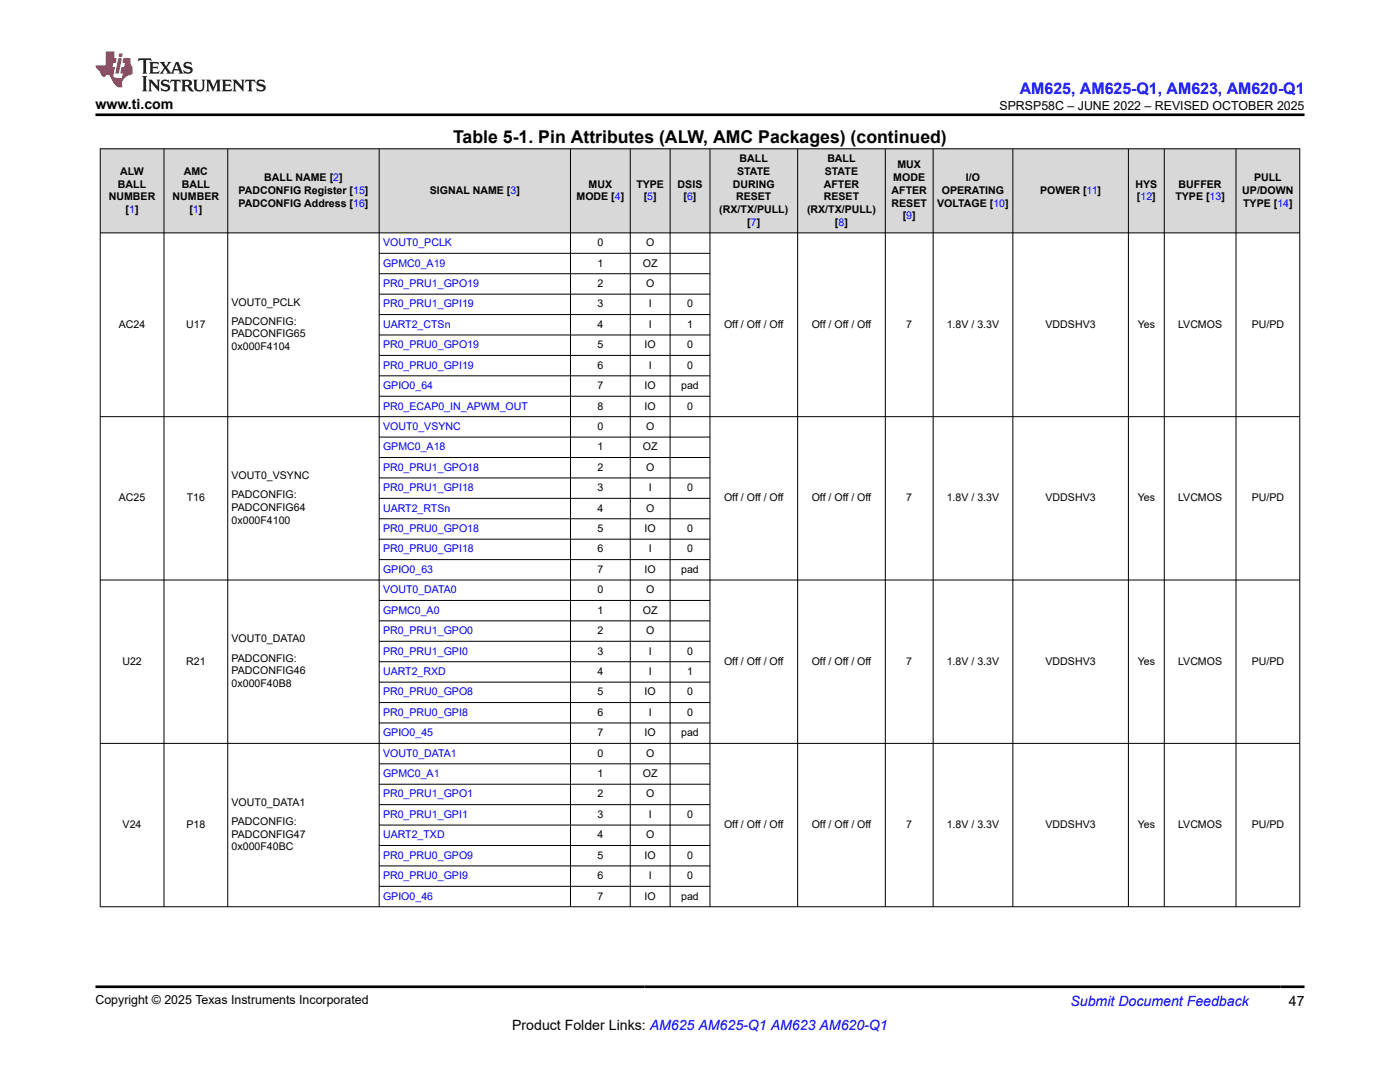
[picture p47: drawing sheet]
<svg xmlns="http://www.w3.org/2000/svg" width="279mm" height="216mm" viewBox="0 0 279 216" stroke-linecap="round" stroke-linejoin="round" font-family="sans-serif">
<defs><g id="words">
<text font-size="3.5" x="90.4" y="28.5">Table 5-1. Pin Attributes (ALW, AMC Packages) (continued)</text>
<text font-size="3.2" fill="#00f" x="203.5" y="18.7">AM625, AM625-Q1, AM623, AM620-Q1</text>
<g font-size="2.8">
<text x="19" y="21.8">www.ti.com</text>
<text x="257.2" y="200.7">47</text>
<text x="102.2" y="205.5">Product Folder Links: AM625 AM625-Q1 AM623 AM620-Q1</text>
</g>
<text font-size="2.8" fill="#00f" x="213.6" y="200.7">Submit Document Feedback</text>
<g font-size="2.5">
<text x="199.5" y="21.9">SPRSP58C – JUNE 2022 – REVISED OCTOBER 2025</text>
<text x="19" y="200.4">Copyright © 2025 Texas Instruments Incorporated</text>
</g>
<g font-size="2.1">
<text x="24" y="34.9">ALW</text>
<text x="36.7" y="34.9">AMC</text>
<text x="147.1" y="34.9">STATE</text>
<text x="147.6" y="32.3">BALL</text>
<text x="164.6" y="34.9">STATE</text>
<text x="165.1" y="32.3">BALL</text>
<text x="179.1" y="33.6">MUX</text>
<text x="21.7" y="40">NUMBER</text>
<text x="23.5" y="37.4">BALL</text>
<text x="34.4" y="40">NUMBER</text>
<text x="36.3" y="37.4">BALL</text>
<text x="47.6" y="38.7">PADCONFIG Register [15]</text>
<text x="47.6" y="41.2">PADCONFIG Address [16]</text>
<text x="52.7" y="36.2">BALL NAME [2]</text>
<text x="85.8" y="38.7">SIGNAL NAME [3]</text>
<text x="115.1" y="40">MODE [4]</text>
<text x="117.5" y="37.4">MUX</text>
<text x="127" y="37.4">TYPE</text>
<text x="128.5" y="40">[5]</text>
<text x="135.2" y="37.4">DSIS</text>
<text x="136.4" y="40">[6]</text>
<text x="146.3" y="37.4">DURING</text>
<text x="146.9" y="40">RESET</text>
<text x="164.4" y="40">RESET</text>
<text x="164.4" y="37.4">AFTER</text>
<text x="177.9" y="41.2">RESET</text>
<text x="177.9" y="38.7">AFTER</text>
<text x="178.3" y="36.2">MODE</text>
<text x="187" y="41.2">VOLTAGE [10]</text>
<text x="188" y="38.7">OPERATING</text>
<text x="192.8" y="36.2">I/O</text>
<text x="207.6" y="38.7">POWER [11]</text>
<text x="226.6" y="37.4">HYS</text>
<text x="226.9" y="40">[12]</text>
<text x="234.6" y="40">TYPE [13]</text>
<text x="235.2" y="37.4">BUFFER</text>
<text x="247.9" y="38.7">UP/DOWN</text>
<text x="248.1" y="41.2">TYPE [14]</text>
<text x="250.3" y="36.2">PULL</text>
<text x="25.1" y="42.5">[1]</text>
<text x="37.8" y="42.5">[1]</text>
<text x="143.6" y="42.5">(RX/TX/PULL)</text>
<text x="149.1" y="45">[7]</text>
<text x="161.1" y="42.5">(RX/TX/PULL)</text>
<text x="166.6" y="45">[8]</text>
<text x="180.2" y="43.8">[9]</text>
<text x="119.2" y="49.1">0</text>
<text x="119.2" y="53.2">1</text>
<text x="128.3" y="53.2">OZ</text>
<text x="128.9" y="49.1">O</text>
<text x="119.2" y="57.3">2</text>
<text x="128.9" y="57.3">O</text>
<text x="23.7" y="65.4">AC24</text>
<text x="37.1" y="65.4">U17</text>
<text x="46.2" y="61">VOUT0_PCLK</text>
<text x="46.2" y="64.8">PADCONFIG:</text>
<text x="119.2" y="61.3">3</text>
<text x="119.2" y="65.4">4</text>
<text x="129.5" y="61.3">I</text>
<text x="129.5" y="65.4">I</text>
<text x="137.1" y="61.3">0</text>
<text x="137.1" y="65.4">1</text>
<text x="144.5" y="65.4">Off / Off / Off</text>
<text x="162" y="65.4">Off / Off / Off</text>
<text x="180.9" y="65.4">7</text>
<text x="188.9" y="65.4">1.8V / 3.3V</text>
<text x="208.7" y="65.4">VDDSHV3</text>
<text x="227.1" y="65.4">Yes</text>
<text x="235.1" y="65.4">LVCMOS</text>
<text x="249.8" y="65.4">PU/PD</text>
<text x="46.2" y="67.3">PADCONFIG65</text>
<text x="46.2" y="69.9">0x000F4104</text>
<text x="119.2" y="69.5">5</text>
<text x="128.6" y="69.5">IO</text>
<text x="137.1" y="69.5">0</text>
<text x="119.2" y="73.6">6</text>
<text x="119.2" y="77.6">7</text>
<text x="128.6" y="77.6">IO</text>
<text x="129.5" y="73.6">I</text>
<text x="135.9" y="77.6">pad</text>
<text x="137.1" y="73.6">0</text>
<text x="119.2" y="81.7">8</text>
<text x="128.6" y="81.7">IO</text>
<text x="137.1" y="81.7">0</text>
<text x="119.2" y="85.8">0</text>
<text x="119.2" y="89.9">1</text>
<text x="128.3" y="89.9">OZ</text>
<text x="128.9" y="85.8">O</text>
<text x="46.2" y="95.6">VOUT0_VSYNC</text>
<text x="119.2" y="93.9">2</text>
<text x="128.9" y="93.9">O</text>
<text x="23.7" y="100">AC25</text>
<text x="37.3" y="100">T16</text>
<text x="46.2" y="99.4">PADCONFIG:</text>
<text x="46.2" y="102">PADCONFIG64</text>
<text x="119.2" y="98">3</text>
<text x="129.5" y="98">I</text>
<text x="137.1" y="98">0</text>
<text x="144.5" y="100">Off / Off / Off</text>
<text x="162" y="100">Off / Off / Off</text>
<text x="180.9" y="100">7</text>
<text x="188.9" y="100">1.8V / 3.3V</text>
<text x="208.7" y="100">VDDSHV3</text>
<text x="227.1" y="100">Yes</text>
<text x="235.1" y="100">LVCMOS</text>
<text x="249.8" y="100">PU/PD</text>
<text x="46.2" y="104.5">0x000F4100</text>
<text x="119.2" y="102.1">4</text>
<text x="119.2" y="106.2">5</text>
<text x="128.6" y="106.2">IO</text>
<text x="128.9" y="102.1">O</text>
<text x="137.1" y="106.2">0</text>
<text x="119.2" y="110.2">6</text>
<text x="129.5" y="110.2">I</text>
<text x="137.1" y="110.2">0</text>
<text x="119.2" y="114.3">7</text>
<text x="119.2" y="118.4">0</text>
<text x="128.6" y="114.3">IO</text>
<text x="128.9" y="118.4">O</text>
<text x="135.9" y="114.3">pad</text>
<text x="119.2" y="122.5">1</text>
<text x="128.3" y="122.5">OZ</text>
<text x="46.2" y="128.2">VOUT0_DATA0</text>
<text x="119.2" y="126.5">2</text>
<text x="119.2" y="130.6">3</text>
<text x="128.9" y="126.5">O</text>
<text x="129.5" y="130.6">I</text>
<text x="137.1" y="130.6">0</text>
<text x="24.4" y="132.6">U22</text>
<text x="37.1" y="132.6">R21</text>
<text x="46.2" y="132">PADCONFIG:</text>
<text x="46.2" y="134.6">PADCONFIG46</text>
<text x="46.2" y="137.1">0x000F40B8</text>
<text x="119.2" y="134.7">4</text>
<text x="129.5" y="134.7">I</text>
<text x="137.1" y="134.7">1</text>
<text x="144.5" y="132.6">Off / Off / Off</text>
<text x="162" y="132.6">Off / Off / Off</text>
<text x="180.9" y="132.6">7</text>
<text x="188.9" y="132.6">1.8V / 3.3V</text>
<text x="208.7" y="132.6">VDDSHV3</text>
<text x="227.1" y="132.6">Yes</text>
<text x="235.1" y="132.6">LVCMOS</text>
<text x="249.8" y="132.6">PU/PD</text>
<text x="119.2" y="138.8">5</text>
<text x="119.2" y="142.8">6</text>
<text x="128.6" y="138.8">IO</text>
<text x="129.5" y="142.8">I</text>
<text x="137.1" y="138.8">0</text>
<text x="137.1" y="142.8">0</text>
<text x="119.2" y="146.9">7</text>
<text x="128.6" y="146.9">IO</text>
<text x="135.9" y="146.9">pad</text>
<text x="119.2" y="151">0</text>
<text x="119.2" y="155.1">1</text>
<text x="128.3" y="155.1">OZ</text>
<text x="128.9" y="151">O</text>
<text x="46.2" y="160.8">VOUT0_DATA1</text>
<text x="119.2" y="159.1">2</text>
<text x="128.9" y="159.1">O</text>
<text x="24.5" y="165.2">V24</text>
<text x="37.2" y="165.2">P18</text>
<text x="46.2" y="164.6">PADCONFIG:</text>
<text x="46.2" y="167.1">PADCONFIG47</text>
<text x="119.2" y="163.2">3</text>
<text x="119.2" y="167.3">4</text>
<text x="128.9" y="167.3">O</text>
<text x="129.5" y="163.2">I</text>
<text x="137.1" y="163.2">0</text>
<text x="144.5" y="165.2">Off / Off / Off</text>
<text x="162" y="165.2">Off / Off / Off</text>
<text x="180.9" y="165.2">7</text>
<text x="188.9" y="165.2">1.8V / 3.3V</text>
<text x="208.7" y="165.2">VDDSHV3</text>
<text x="227.1" y="165.2">Yes</text>
<text x="235.1" y="165.2">LVCMOS</text>
<text x="249.8" y="165.2">PU/PD</text>
<text x="46.2" y="169.7">0x000F40BC</text>
<text x="119.2" y="171.4">5</text>
<text x="128.6" y="171.4">IO</text>
<text x="137.1" y="171.4">0</text>
<text x="119.2" y="175.4">6</text>
<text x="119.2" y="179.5">7</text>
<text x="128.6" y="179.5">IO</text>
<text x="129.5" y="175.4">I</text>
<text x="135.9" y="179.5">pad</text>
<text x="137.1" y="175.4">0</text>
</g>
<g font-size="2.1" fill="#00f">
<text x="76.4" y="49.1">VOUT0_PCLK</text>
<text x="76.4" y="53.2">GPMC0_A19</text>
<text x="76.4" y="57.3">PR0_PRU1_GPO19</text>
<text x="76.4" y="61.3">PR0_PRU1_GPI19</text>
<text x="76.4" y="65.4">UART2_CTSn</text>
<text x="76.4" y="69.5">PR0_PRU0_GPO19</text>
<text x="76.4" y="73.6">PR0_PRU0_GPI19</text>
<text x="76.4" y="77.6">GPIO0_64</text>
<text x="76.4" y="81.7">PR0_ECAP0_IN_APWM_OUT</text>
<text x="76.4" y="85.8">VOUT0_VSYNC</text>
<text x="76.4" y="89.9">GPMC0_A18</text>
<text x="76.4" y="93.9">PR0_PRU1_GPO18</text>
<text x="76.4" y="98">PR0_PRU1_GPI18</text>
<text x="76.4" y="102.1">UART2_RTSn</text>
<text x="76.4" y="106.2">PR0_PRU0_GPO18</text>
<text x="76.4" y="110.2">PR0_PRU0_GPI18</text>
<text x="76.4" y="114.3">GPIO0_63</text>
<text x="76.4" y="118.4">VOUT0_DATA0</text>
<text x="76.4" y="122.5">GPMC0_A0</text>
<text x="76.4" y="126.5">PR0_PRU1_GPO0</text>
<text x="76.4" y="130.6">PR0_PRU1_GPI0</text>
<text x="76.4" y="134.7">UART2_RXD</text>
<text x="76.4" y="138.8">PR0_PRU0_GPO8</text>
<text x="76.4" y="142.8">PR0_PRU0_GPI8</text>
<text x="76.4" y="146.9">GPIO0_45</text>
<text x="76.4" y="151">VOUT0_DATA1</text>
<text x="76.4" y="155.1">GPMC0_A1</text>
<text x="76.4" y="159.1">PR0_PRU1_GPO1</text>
<text x="76.4" y="163.2">PR0_PRU1_GPI1</text>
<text x="76.4" y="167.3">UART2_TXD</text>
<text x="76.4" y="171.4">PR0_PRU0_GPO9</text>
<text x="76.4" y="175.4">PR0_PRU0_GPI9</text>
<text x="76.4" y="179.5">GPIO0_46</text>
</g>
</g></defs>
<g fill="#d8d8d8">
<path d="M20 29.7h239.4v16.8h-239.4z" fill-rule="evenodd"/>
<path d="M20.1 29.8h12.6v16.6h-12.6z" fill-rule="evenodd"/>
<path d="M32.8 29.8h12.6v16.6h-12.6z" fill-rule="evenodd"/>
<path d="M45.5 29.8h30.1v16.6h-30.1z" fill-rule="evenodd"/>
<path d="M75.7 29.8h38.1v16.6h-38.1z" fill-rule="evenodd"/>
<path d="M113.9 29.8h11.8v16.6h-11.8z" fill-rule="evenodd"/>
<path d="M125.8 29.8h7.9v16.6h-7.9z" fill-rule="evenodd"/>
<path d="M133.8 29.8h7.8v16.6h-7.8z" fill-rule="evenodd"/>
<path d="M141.7 29.8h17.4v16.6h-17.4z" fill-rule="evenodd"/>
<path d="M159.2 29.8h17.4v16.6h-17.4z" fill-rule="evenodd"/>
<path d="M176.7 29.8h9.5v16.6h-9.5z" fill-rule="evenodd"/>
<path d="M186.3 29.8h15.8v16.6h-15.8z" fill-rule="evenodd"/>
<path d="M202.2 29.8h22.9v16.6h-22.9z" fill-rule="evenodd"/>
<path d="M225.3 29.8h7v16.6h-7z" fill-rule="evenodd"/>
<path d="M232.4 29.8h14.2v16.6h-14.2z" fill-rule="evenodd"/>
<path d="M246.7 29.8h12.6v16.6h-12.6z" fill-rule="evenodd"/>
</g>
<g fill="none" stroke="#000" stroke-width=".2">
<path d="M19.9 29.7h239.6M20 29.6v151.4M32.7 29.6v151.4M45.5 29.6v151.4M75.7 29.6v151.4M113.9 29.6v151.4M125.8 29.6v151.4M133.7 29.6v151.4M141.7 29.6v151.4M159.2 29.6v151.4M176.7 29.6v151.4M186.2 29.6v151.4"/>
<path d="M202.1 29.6v151.4M225.2 29.6v151.4M232.4 29.6v151.4M246.7 29.6v151.4M259.4 29.6v151.4M19.9 46.5h239.6M75.7 50.5h66M75.7 54.6h66M75.7 58.7h66M75.7 62.8h66M75.7 66.8h66M75.7 70.9h66"/>
<path d="M75.7 75h66M75.7 79.1h66M19.9 83.1h239.6M75.7 87.2h66M75.7 91.3h66M75.7 95.4h66M75.7 99.4h66M19.9 115.7h239.6M75.7 103.5h66M75.7 107.6h66M75.7 111.7h66M75.7 119.8h66"/>
<path d="M75.7 123.9h66M75.7 128h66M75.7 132h66M75.7 136.1h66M19.9 148.3h239.6M75.7 140.2h66M75.7 144.3h66M75.7 152.4h66M75.7 156.5h66M75.7 160.6h66M75.7 164.6h66M75.7 168.7h66"/>
<path d="M75.7 172.8h66M75.7 176.9h66M19.9 180.9h239.6"/>
</g>
<path d="M27.7 11.6l-.2 .6 .5-.2h.6v.1v2.2l-.2 .4h1l-.2-.4v-2.2v-.1h.5l.5 .2-.1-.6zM29.8 12.4l.2 .3v1.6l-.2 .4h1.9l.1-.6a1.08 1.08 0 0 1-1.3 .2v-.7h.6l.4 .2v-.7l-.4 .2h-.6v-.5l.2-.2a1 1 0 0 1 1 .3l-.1-.5zM31.8 12.4l1 1.1-1 1.2h.9l-.2-.2 .4-.8 .5 .8-.2 .2h1.6l-.2-.2 .1-.5h1l.1 .5-.1 .2h.9l-.2-.4-.8-1.9h-.5l-1 2.1-.8-1.1 .9-1h-.8l.2 .2-.5 .6-.3-.6 .1-.2zM35.2 12.8l.4 1h-.8zM36.8 12.5a.65 .65 0 0 0-.2 .7 .65 .65 0 0 0 .6 .5l.7 .1 .1 .3a.79 .79 0 0 1-.7 .4 .79 .79 0 0 1-.7-.5l.1 .7 .2-.1a.93 .93 0 0 0 1.1 0 .93 .93 0 0 0 .4-.9 1.46 1.46 0 0 0-1.2-.6l-.1-.3a1.09 1.09 0 0 1 1.2 .2l-.2-.6-.1 .1-.6-.2zM28.4 15.2l.2 .4v2.2l-.2 .4h1l-.2-.4v-2.2l.2-.4zM29.6 15.9l.2 .4v1.5l-.2 .4h.8l-.3-.4v-1.3l1.7 1.8v-2l.2-.4h-.8l.2 .2 .1 1.1-1.2-1.3zM32.3 16a.65 .65 0 0 0-.2 .8 .65 .65 0 0 0 .7 .4l.6 .2 .1 .2a.79 .79 0 0 1-.7 .4 .79 .79 0 0 1-.7-.5l.1 .7 .2-.1a.93 .93 0 0 0 1.1 .1 .93 .93 0 0 0 .4-1 1.46 1.46 0 0 0-1.2-.5l-.1-.4a1.09 1.09 0 0 1 1.2 .2l-.2-.6-.1 .1-.6-.1zM34.1 15.9l-.1 .6a.63 .63 0 0 1 .7-.3l.1 1.6-.3 .4h1l-.2-.4v-1.6a.66 .66 0 0 1 .8 .3l-.1-.6zM36.2 15.9l.2 .4v1.5l-.2 .4h.9l-.2-.2v-.7h.5l.1 .2a.79 .79 0 0 0 1.2 .6l-1-.9a.61 .61 0 0 0 .6-.6 .61 .61 0 0 0-.5-.7zM36.9 16.2h.2a.47 .47 0 0 1 .5 .1 .47 .47 0 0 1 .1 .5l-.2 .1-.6 .1zM38.5 15.9l.2 .2a2.27 2.27 0 0 0 .4 2 1.04 1.04 0 0 0 1.7-.7v-1.3l.2-.2h-.8l.2 .4v1.1a.6 .6 0 0 1-.6 .6 .6 .6 0 0 1-.6-.6v-1.1l.3-.4zM41.1 15.9l.2 .4v1.5l-.2 .4h.7l-.2-.4v-1.4l.9 1.9 .8-1.9v1.4l-.2 .4h1l-.3-.4v-1.5l.3-.4h-.8l-.7 1.5-.7-1.5zM44.3 15.9l.2 .4v1.5l-.2 .4h1.9l.1-.6a1.09 1.09 0 0 1-1.3 .2v-.7h.6l.4 .2v-.6l-.4 .2h-.6v-.6l.2-.1a1.01 1.01 0 0 1 1 .3l-.1-.6zM46.4 15.9l.3 .4v1.5l-.3 .4h.8l-.2-.4v-1.3l1.6 1.8v-2l.2-.4h-.7l.2 .2v1.1l-1.2-1.3zM49 15.9l-.1 .6a.63 .63 0 0 1 .8-.3v1.6l-.3 .4h1l-.2-.4v-1.6a.66 .66 0 0 1 .8 .3l-.1-.6zM51.4 16a.65 .65 0 0 0-.2 .8 .65 .65 0 0 0 .6 .4l.6 .2 .2 .2a.79 .79 0 0 1-.8 .4 .79 .79 0 0 1-.6-.5l.1 .7 .2-.1a.93 .93 0 0 0 1 .1 .93 .93 0 0 0 .5-1 1.46 1.46 0 0 0-1.3-.5l-.1-.4a1.09 1.09 0 0 1 1.3 .2l-.2-.6-.2 .1-.5-.1z" fill="#231f20"/>
<path d="M21.1 10.3v2.7h-2.1l.1 .4 .9 1a.95 .95 0 0 0 .9 .9 .59 .59 0 0 1 .6-.4 .59 .59 0 0 1 .5 .3l.4 .8a1.59 1.59 0 0 0 2.1 1.4 1.61 1.61 0 0 1 1-2.3l1-.3-.1-1.5a1.59 1.59 0 0 1-.4-1.7h-1.4l-.2 .9h.5l-.1 .9h-.5l-.2 .9v.3l.4 .1-.2 .9h-.6a.73 .73 0 0 1-1.1-.7l.3-1.5h-.5l.2-.9h.5l.2-.9h-.5v-1.3zM23.6 11.6l-.6 3.1h.7l.6-3.1zM23.8 10.7l-.1 .6h.7l.1-.6z" fill="#ed1c24"/>
<path d="M19 22.9h241.3M19 196.9h241.3" fill="none" stroke="#000" stroke-width=".53"/>
<use href="#words"/>
</svg>
